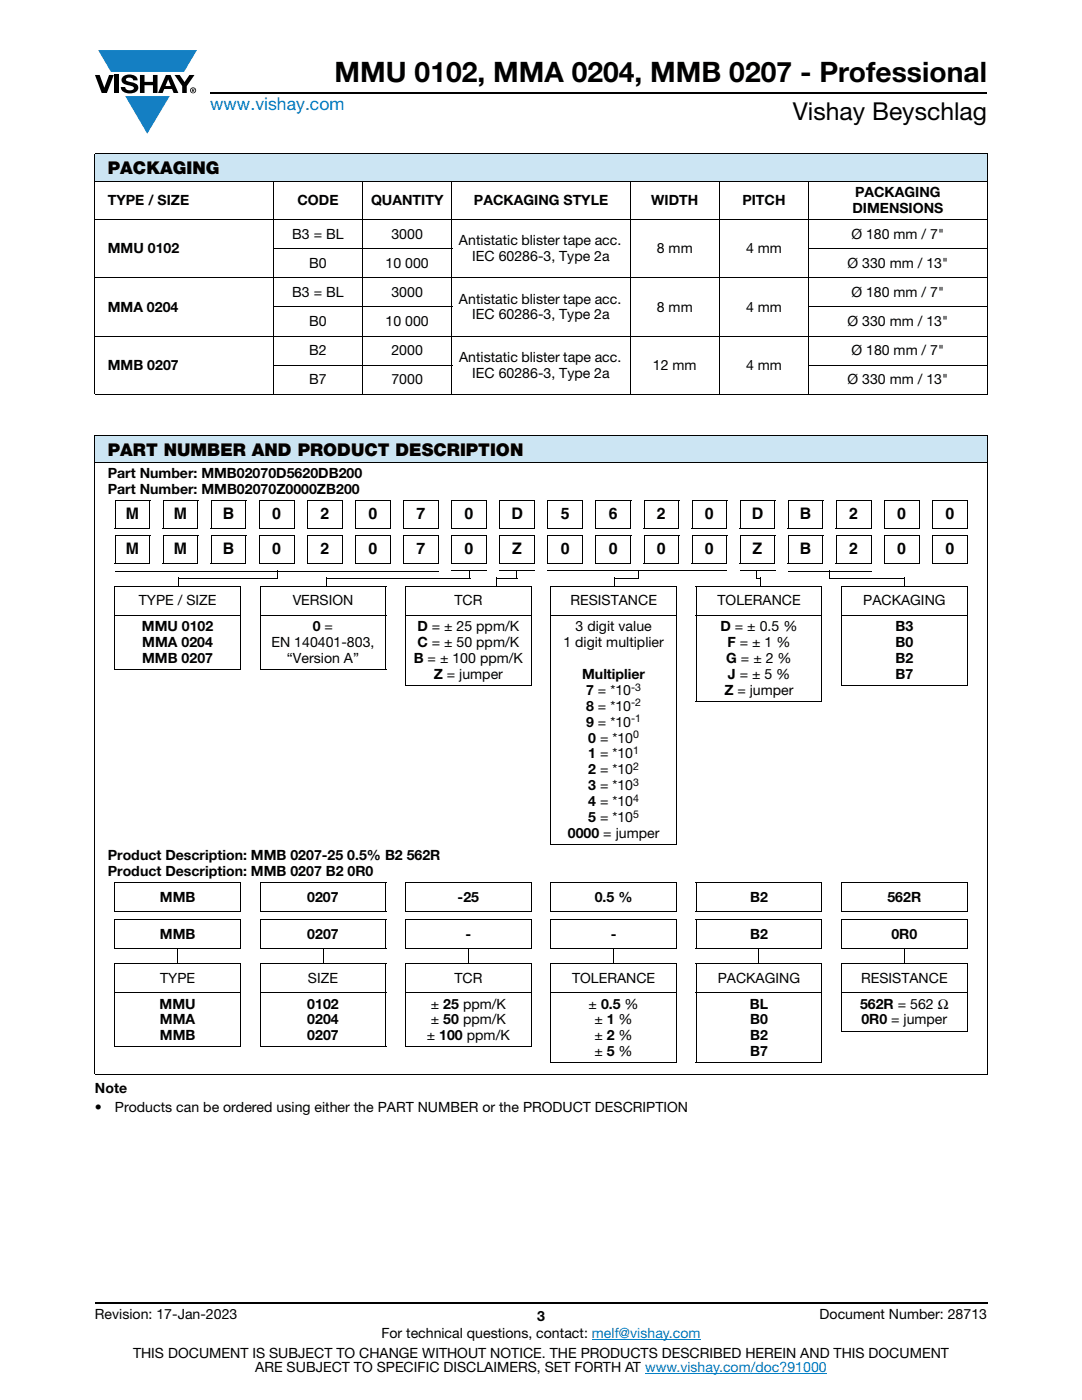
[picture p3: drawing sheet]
<svg xmlns="http://www.w3.org/2000/svg" width="216mm" height="279mm" viewBox="0 0 216 279" stroke-linecap="round" stroke-linejoin="round" font-family="sans-serif">
<defs><g id="words">
<text font-size="5.6" x="66.8" y="16.4">MMU 0102, MMA 0204, MMB 0207 - Professional</text>
<text font-size="4.9" x="158.2" y="24">Vishay Beyschlag</text>
<text font-size="3.5" fill="#007ec4" x="42" y="21.9">www.vishay.com</text>
<g font-size="3.5">
<text x="21.5" y="34.8">PACKAGING</text>
<text x="21.5" y="91">PART NUMBER AND PRODUCT DESCRIPTION</text>
</g>
<g font-size="3.2">
<text x="25.1" y="103.6">M</text>
<text x="34.7" y="103.6">M</text>
<text x="44.5" y="103.6">B</text>
<text x="54.3" y="103.6">0</text>
<text x="63.9" y="103.6">2</text>
<text x="73.5" y="103.6">0</text>
<text x="83.1" y="103.6">7</text>
<text x="92.7" y="103.6">0</text>
<text x="102" y="103.6">D</text>
<text x="111.9" y="103.6">5</text>
<text x="121.5" y="103.6">6</text>
<text x="131.1" y="103.6">2</text>
<text x="140.7" y="103.6">0</text>
<text x="150" y="103.6">D</text>
<text x="159.6" y="103.6">B</text>
<text x="169.5" y="103.6">2</text>
<text x="179" y="103.6">0</text>
<text x="188.6" y="103.6">0</text>
<text x="25.1" y="110.7">M</text>
<text x="34.7" y="110.7">M</text>
<text x="44.5" y="110.7">B</text>
<text x="54.3" y="110.7">0</text>
<text x="63.9" y="110.7">2</text>
<text x="73.5" y="110.7">0</text>
<text x="83.1" y="110.7">7</text>
<text x="92.7" y="110.7">0</text>
<text x="102.2" y="110.7">Z</text>
<text x="111.9" y="110.7">0</text>
<text x="121.5" y="110.7">0</text>
<text x="131.1" y="110.7">0</text>
<text x="140.7" y="110.7">0</text>
<text x="150.2" y="110.7">Z</text>
<text x="159.6" y="110.7">B</text>
<text x="169.5" y="110.7">2</text>
<text x="179" y="110.7">0</text>
<text x="188.6" y="110.7">0</text>
</g>
<g font-size="2.8">
<text x="21.5" y="40.9">TYPE / SIZE</text>
<text x="59.4" y="40.9">CODE</text>
<text x="74" y="40.9">QUANTITY</text>
<text x="94.6" y="40.9">PACKAGING STYLE</text>
<text x="130" y="40.9">WIDTH</text>
<text x="148.1" y="40.9">PITCH</text>
<text x="170.6" y="39.3">PACKAGING</text>
<text x="58.3" y="47.6">B3 = BL</text>
<text x="78.1" y="47.6">3000</text>
<text x="169.9" y="47.6">Ø 180 mm / 7&quot;</text>
<text x="170.1" y="42.5">DIMENSIONS</text>
<text x="21.5" y="50.5">MMU 0102</text>
<text x="61.7" y="53.4">B0</text>
<text x="76.9" y="53.4">10 000</text>
<text x="91.6" y="48.9">Antistatic blister tape acc.</text>
<text x="94.2" y="52.1">IEC 60286-3, Type 2a</text>
<text x="131.1" y="50.5">8 mm</text>
<text x="148.9" y="50.5">4 mm</text>
<text x="169.1" y="53.4">Ø 330 mm / 13&quot;</text>
<text x="58.3" y="59.2">B3 = BL</text>
<text x="78.1" y="59.2">3000</text>
<text x="169.9" y="59.2">Ø 180 mm / 7&quot;</text>
<text x="21.5" y="62.2">MMA 0204</text>
<text x="61.7" y="65.1">B0</text>
<text x="76.9" y="65.1">10 000</text>
<text x="91.6" y="60.6">Antistatic blister tape acc.</text>
<text x="94.2" y="63.8">IEC 60286-3, Type 2a</text>
<text x="131.1" y="62.2">8 mm</text>
<text x="148.9" y="62.2">4 mm</text>
<text x="169.1" y="65.1">Ø 330 mm / 13&quot;</text>
<text x="61.7" y="70.9">B2</text>
<text x="78.1" y="70.9">2000</text>
<text x="169.9" y="70.9">Ø 180 mm / 7&quot;</text>
<text x="21.5" y="73.8">MMB 0207</text>
<text x="61.7" y="76.7">B7</text>
<text x="78.1" y="76.7">7000</text>
<text x="91.6" y="72.2">Antistatic blister tape acc.</text>
<text x="94.2" y="75.4">IEC 60286-3, Type 2a</text>
<text x="130.3" y="73.8">12 mm</text>
<text x="148.9" y="73.8">4 mm</text>
<text x="169.1" y="76.7">Ø 330 mm / 13&quot;</text>
<text x="21.5" y="95.4">Part Number: MMB02070D5620DB200</text>
<text x="21.5" y="98.6">Part Number: MMB02070Z0000ZB200</text>
<text x="27.7" y="120.8">TYPE / SIZE</text>
<text x="28.3" y="126">MMU 0102</text>
<text x="58.4" y="120.8">VERSION</text>
<text x="62.4" y="126">0 =</text>
<text x="83.3" y="126">D = ± 25 ppm/K</text>
<text x="90.7" y="120.8">TCR</text>
<text x="113.8" y="120.8">RESISTANCE</text>
<text x="114.9" y="126">3 digit value</text>
<text x="143.2" y="120.8">TOLERANCE</text>
<text x="143.8" y="126">D = ± 0.5 %</text>
<text x="172.2" y="120.8">PACKAGING</text>
<text x="178.7" y="126">B3</text>
<text x="28.4" y="129.1">MMA 0204</text>
<text x="54.2" y="129.1">EN 140401-803,</text>
<text x="83.3" y="129.1">C = ± 50 ppm/K</text>
<text x="112.4" y="129.1">1 digit multiplier</text>
<text x="145.2" y="129.1">F = ± 1 %</text>
<text x="178.7" y="129.1">B0</text>
<text x="28.4" y="132.3">MMB 0207</text>
<text x="57.2" y="132.3">“Version A”</text>
<text x="82.6" y="132.3">B = ± 100 ppm/K</text>
<text x="86.6" y="135.5">Z = jumper</text>
<text x="116.2" y="135.5">Multiplier</text>
<text x="144.9" y="132.3">G = ± 2 %</text>
<text x="145.2" y="135.5">J = ± 5 %</text>
<text x="178.7" y="132.3">B2</text>
<text x="178.7" y="135.5">B7</text>
<text x="117" y="141.8">8 = *10</text>
<text x="117" y="138.7">7 = *10</text>
<text x="144.5" y="138.7">Z = jumper</text>
<text x="117" y="145">9 = *10</text>
<text x="117.4" y="148.2">0 = *10</text>
<text x="117.4" y="151.4">1 = *10</text>
<text x="117.4" y="154.5">2 = *10</text>
<text x="117.4" y="157.7">3 = *10</text>
<text x="117.4" y="160.9">4 = *10</text>
<text x="113.3" y="167.2">0000 = jumper</text>
<text x="117.4" y="164.1">5 = *10</text>
<text x="21.5" y="171.6">Product Description: MMB 0207-25 0.5% B2 562R</text>
<text x="21.5" y="174.8">Product Description: MMB 0207 B2 0R0</text>
<text x="31.9" y="179.9">MMB</text>
<text x="61.3" y="179.9">0207</text>
<text x="91.3" y="179.9">-25</text>
<text x="118.7" y="179.9">0.5 %</text>
<text x="149.7" y="179.9">B2</text>
<text x="177.1" y="179.9">562R</text>
<text x="31.9" y="187.3">MMB</text>
<text x="61.3" y="187.3">0207</text>
<text x="92.9" y="187.3">-</text>
<text x="121.9" y="187.3">-</text>
<text x="149.7" y="187.3">B2</text>
<text x="177.9" y="187.3">0R0</text>
<text x="31.9" y="196.2">TYPE</text>
<text x="61.4" y="196.2">SIZE</text>
<text x="90.7" y="196.2">TCR</text>
<text x="114.2" y="196.2">TOLERANCE</text>
<text x="143.2" y="196.2">PACKAGING</text>
<text x="171.8" y="196.2">RESISTANCE</text>
<text x="31.8" y="201.3">MMU</text>
<text x="61.3" y="201.3">0102</text>
<text x="86" y="201.3">± 25 ppm/K</text>
<text x="117.5" y="201.3">± 0.5 %</text>
<text x="149.6" y="201.3">BL</text>
<text x="171.6" y="201.3">562R = 562 Ω</text>
<text x="31.9" y="207.6">MMB</text>
<text x="31.9" y="204.4">MMA</text>
<text x="61.3" y="204.4">0204</text>
<text x="61.3" y="207.6">0207</text>
<text x="85.2" y="207.6">± 100 ppm/K</text>
<text x="86" y="204.4">± 50 ppm/K</text>
<text x="118.6" y="204.4">± 1 %</text>
<text x="118.6" y="207.6">± 2 %</text>
<text x="149.7" y="204.4">B0</text>
<text x="149.7" y="207.6">B2</text>
<text x="171.9" y="204.4">0R0 = jumper</text>
<text x="118.6" y="210.8">± 5 %</text>
<text x="149.7" y="210.8">B7</text>
<text x="18.9" y="218">Note</text>
<text x="18.9" y="221.9">•</text>
<text x="22.9" y="221.9">Products can be ordered using either the PART NUMBER or the PRODUCT DESCRIPTION</text>
<text x="18.9" y="263.3">Revision: 17-Jan-2023</text>
<text x="107.2" y="263.6">3</text>
<text x="163.6" y="263.3">Document Number: 28713</text>
<text x="76.1" y="267.1">For technical questions, contact: melf@vishay.com</text>
<text x="26.5" y="271">THIS DOCUMENT IS SUBJECT TO CHANGE WITHOUT NOTICE. THE PRODUCTS DESCRIBED HEREIN AND THIS DOCUMENT</text>
<text x="50.9" y="273.8">ARE SUBJECT TO SPECIFIC DISCLAIMERS, SET FORTH AT www.vishay.com/doc?91000</text>
</g>
<g font-size="2.1">
<text x="125.9" y="137.8">-3</text>
<text x="125.9" y="141">-2</text>
<text x="125.9" y="144.2">-1</text>
<text x="126.3" y="147.3">0</text>
<text x="126.3" y="150.5">1</text>
<text x="126.3" y="153.7">2</text>
<text x="126.3" y="156.9">3</text>
<text x="126.3" y="160">4</text>
<text x="126.3" y="163.2">5</text>
</g>
</g></defs>
<g fill="#147fc3">
<path d="M19.6 10h19.7l-2.6 4.3h-1.1h-13.5z"/>
<path d="M25 19.2h8.9l-4.5 7.5z"/>
</g>
<g fill="#000">
<path d="M18.9 15h1l.9 2.5 1-2.5h.9l-1.4 3.6h-1zM22.9 15h.9v3.6h-.9zM24.6 15.3a2.1 2.1 0 0 1 2.8 .3l.1 .4h-.9a.79 .79 0 0 0-.7-.5 .79 .79 0 0 0-.8 .4l.3 .3 1 .2a1.08 1.08 0 0 1 1.2 1 1.08 1.08 0 0 1-1.1 1.2 1.73 1.73 0 0 1-2.4-1.2h.9a.96 .96 0 0 0 .8 .6 .96 .96 0 0 0 .9-.4 1.31 1.31 0 0 0-1.2-.6 1.03 1.03 0 0 1-1.1-.6 1.03 1.03 0 0 1 .2-1.1zM27.9 15h.9v1.3h1.7v-1.3h.9v3.6h-.9v-1.6h-1.7v1.6h-.9zM34.8 15h1.1l.9 1.4 1-1.4h1l-1.5 2.2v1.4h-.9v-1.4z"/>
<path d="M33.6 15.9l.5 1.3h-1.1zM33.1 15l-1.6 3.6h1l.3-.8h1.5l.3 .8h1l-1.6-3.6z"/>
<path d="M38.4 17.8h.2v.2h-.2zM38.3 17.7v.7h.1v-.3l.4 .3-.2-.3 .2-.2-.1-.2z"/>
<path d="M38.1 18a.46 .46 0 0 1 .9 0 .46 .46 0 0 1-.9 0zM37.9 18a.6 .6 0 0 0 1.2 0 .6 .6 0 0 0-1.2 0z"/>
</g>
<path d="M42 18.6h155M18.9 260h178.1" fill="none" stroke="#000" stroke-width=".36"/>
<path d="M118.1 267.3h21.7M128.7 274h36.3" fill="none" stroke="#007ec4" stroke-width=".2"/>
<g fill="#cce5f3">
<path d="M18.9 30.7h178.1v5.5h-178.1z"/>
<path d="M18.9 86.8h178.1v5.5h-178.1z"/>
</g>
<g fill="none" stroke="#000" stroke-width=".2">
<path d="M18.9 30.7h178.1M18.9 36.2h178.1M18.9 30.8v47.8M54.5 36.1v42.7M72.3 36.1v42.7M90.1 36.1v42.7M125.8 36.1v42.7M143.6 36.1v42.7M161.4 36.1v42.7M197 30.8v47.8M18.9 43.8h178.1M18.9 55.4h178.1"/>
<path d="M54.5 49.6h35.7M161.3 49.6h35.7M18.9 67.1h178.1M18.9 78.7h178.1M54.5 61.3h35.7M54.5 72.9h35.7M161.3 61.3h35.7M161.3 72.9h35.7M18.9 86.8h178.1M18.9 92.3h178.1M18.9 86.9v127.4M23 99.8h7"/>
<path d="M23 99.7v5.8M29.9 99.8v5.8M32.6 99.8h7M32.6 99.7v5.8M39.5 99.8v5.8M42.2 99.8h7M42.2 99.7v5.8M49.1 99.8v5.8M51.8 99.8h7M51.8 99.7v5.8M58.7 99.8v5.8M61.4 99.7v5.8"/>
<path d="M61.4 99.8h7M68.3 99.8v5.8M71 99.8h7M71 99.7v5.8M77.9 99.8v5.8M80.5 99.7v5.8M80.5 99.8h7M87.5 99.8v5.8M90.1 99.8h7M90.1 99.7v5.8M97 99.8v5.8M99.7 99.8h7"/>
<path d="M99.7 99.7v5.8M106.7 99.8v5.8M109.3 99.8h7M109.3 99.7v5.8M116.2 99.8v5.8M118.9 99.8h7M118.9 99.7v5.8M125.8 99.8v5.8M128.5 99.7v5.8M128.5 99.8h7M135.4 99.8v5.8M138.1 99.8h7"/>
<path d="M138.1 99.7v5.8M145 99.8v5.8M147.7 99.8h7M147.7 99.7v5.8M154.6 99.8v5.8M157.3 99.7v5.8M157.3 99.8h7M164.2 99.8v5.8M166.9 99.7v5.8M166.9 99.8h7M173.8 99.8v5.8M176.5 99.8h7"/>
<path d="M176.5 99.7v5.8M183.4 99.8v5.8M186.1 99.7v5.8M186.1 99.8h7M193 99.8v5.8M197 86.9v127.4M22.9 117h25.1M22.9 112.5h7M22.9 114h64.6M22.9 105.5h7M22.9 117.1v16.4M23 106.8h7"/>
<path d="M23 106.8v5.7M29.9 106.8v5.8M32.5 112.5h7M32.5 105.5h7M32.6 106.8h7M32.6 106.8v5.7M35.6 115.4h19.9M39.5 106.8v5.8M42.1 112.5h7M42.1 105.5h7M42.2 106.8h7M42.2 106.8v5.7"/>
<path d="M47.9 117.1v16.4M49.1 106.8v5.8M51.7 112.5h7M51.7 105.5h7M51.8 106.8h7M51.8 106.8v5.7M51.9 117h25.1M51.9 117.1v16.4M58.7 106.8v5.8M61.3 112.5h7M61.3 105.5h7M61.4 106.8v5.7"/>
<path d="M61.4 106.8h7M65.2 115.4h28.7M68.3 106.8v5.8M70.9 112.5h7M70.9 105.5h7M71 106.8h7M71 106.8v5.7M76.9 117.1v16.4M77.9 106.8v5.8M80.5 112.5h7M80.5 105.5h7M80.5 106.8v5.7"/>
<path d="M80.5 106.8h7M80.9 117h25.1M80.9 117.1v19.6M87.5 106.8v5.8M90 112.5h7M90 113.9h7.1M90 105.5h7M90.1 106.8h7M90.1 106.8v5.7M97 106.8v5.8M99.2 115.4h4M99.7 112.5h7"/>
<path d="M99.7 113.9h7M99.7 105.5h7M99.7 106.8h7M99.7 106.8v5.7M106 117.1v19.6M106.7 106.8v5.8M109.2 112.5h7M109.2 113.9h35.9M109.2 105.5h7M109.3 106.8h7M109.3 106.8v5.7M109.9 117h25.1"/>
<path d="M109.9 117.1v51.3M116.2 106.8v5.8M118.8 112.5h7M118.8 105.5h7M118.9 106.8h7M118.9 106.8v5.7M122.5 115.4h4.9M125.8 106.8v5.8M128.4 112.5h7M128.4 105.5h7M128.5 106.8v5.7M128.5 106.8h7"/>
<path d="M135 117.1v51.3M135.4 106.8v5.8M138 112.5h7M138 105.5h7M138.1 106.8h7M138.1 106.8v5.7M138.9 117h25.1M139 117.1v22.8M145 106.8v5.8M147.6 112.5h7M147.6 105.5h7M147.6 113.9h7.1"/>
<path d="M147.7 106.8h7M147.7 106.8v5.7M154.6 106.8v5.8M157.2 112.5h7M157.2 114h16.7M157.2 105.5h7M157.3 106.8h7M157.3 106.8v5.7M164 117.1v22.8M164.2 106.8v5.8M165.5 115.4h14.9M166.8 112.5h7"/>
<path d="M166.8 105.5h7M166.9 106.8v5.7M166.9 106.8h7M167.9 117h25.1M168 117.1v19.6M173.8 106.8v5.8M176.4 112.5h7M176.4 105.5h7M176.5 106.8h7M176.5 106.8v5.7M183.4 106.8v5.8M186 112.5h7"/>
<path d="M186 105.5h7M186.1 106.8v5.7M186.1 106.8h7M193 117.1v19.6M193 106.8v5.8M22.9 122.9h25.1M22.9 133.6h25.1M51.9 122.9h25.1M51.9 133.6h25.1M80.9 122.9h25.1M80.9 136.8h25.1M109.9 122.9h25.1"/>
<path d="M138.9 122.9h25.1M138.9 140h25.1M167.9 122.9h25.1M167.9 136.8h25.1M22.9 176.1h25.1M22.9 176.2v5.6M47.9 176.2v5.6M51.9 176.1h25.1M51.9 176.2v5.6M76.9 176.2v5.6M80.9 176.1h25.1M80.9 176.2v5.6"/>
<path d="M106 176.2v5.6M109.9 168.5h25.1M109.9 176.1h25.1M109.9 176.2v5.6M135 176.2v5.6M138.9 176.1h25.1M139 176.2v5.6M164 176.2v5.6M167.9 176.1h25.1M168 176.2v5.6M193 176.2v5.6M22.9 181.9h25.1"/>
<path d="M22.9 183.5h25.1M22.9 189.3h25.1M22.9 192.3h25.1M22.9 198.2h25.1M22.9 183.6v5.7M22.9 192.4v16.4M35.5 189.3v3.1M47.9 183.6v5.7M47.9 192.4v16.4M51.9 181.9h25.1M51.9 183.5h25.1M51.9 189.3h25.1"/>
<path d="M51.9 192.3h25.1M51.9 198.2h25.1M51.9 183.6v5.7M51.9 192.4v16.4M64.5 189.3v3.1M76.9 183.6v5.7M76.9 192.4v16.4M80.9 181.9h25.1M80.9 183.5h25.1M80.9 189.3h25.1M80.9 192.3h25.1M80.9 198.2h25.1"/>
<path d="M80.9 183.6v5.7M80.9 192.4v16.4M93.5 189.3v3.1M106 183.6v5.7M106 192.4v16.4M109.9 181.9h25.1M109.9 183.5h25.1M109.9 189.3h25.1M109.9 192.3h25.1M109.9 198.2h25.1M109.9 183.6v5.7M109.9 192.4v19.6"/>
<path d="M122.4 189.3v3.1M135 183.6v5.7M135 192.4v19.6M138.9 181.9h25.1M138.9 183.5h25.1M138.9 189.3h25.1M138.9 192.3h25.1M138.9 198.2h25.1M139 183.6v5.7M139 192.4v19.6M151.4 189.3v3.1M164 183.6v5.7"/>
<path d="M164 192.4v19.6M167.9 181.9h25.1M167.9 183.5h25.1M167.9 189.3h25.1M167.9 192.3h25.1M167.9 198.2h25.1M168 183.6v5.7M168 192.4v13.3M180.4 189.3v3.1M193 183.6v5.7M193 192.4v13.3M18.9 214.4h178.1"/>
<path d="M22.9 208.9h25.1M51.9 208.9h25.1M80.9 208.9h25.1M109.9 212.1h25.1M138.9 212.1h25.1M167.9 205.8h25.1"/>
</g>
<g fill="#000">
<path d="M35.5 115.3h.2v1.7h-.2zM55.3 113.9h.2v1.5h-.2zM65.2 115.3h.1v1.7h-.1zM93.7 113.9h.2v1.5h-.2zM99.1 115.3h.2v1.7h-.2zM103 113.9h.2v1.5h-.2zM122.4 115.3h.2v1.7h-.2zM127.2 113.9h.2v1.5h-.2zM150.9 115.3h.9v.2h-.9zM150.9 113.9h.2v1.5h-.2zM151.7 115.3h.2v1.7h-.2zM165.5 113.9h.1v1.5h-.1z"/>
<path d="M180.4 115.3h.1v1.7h-.1z"/>
</g>
<use href="#words"/>
</svg>
